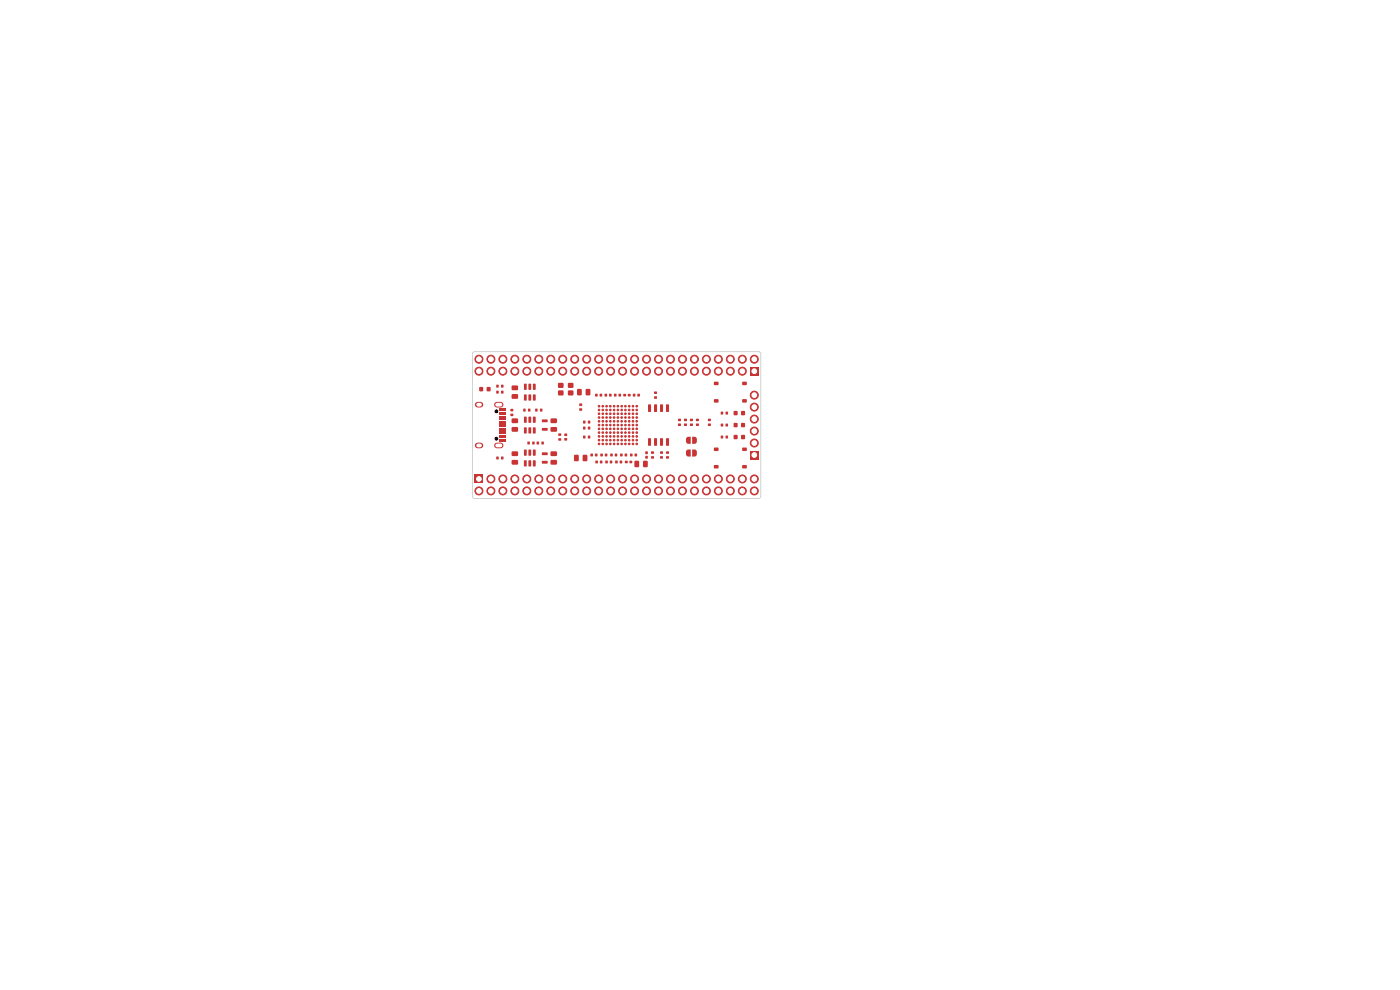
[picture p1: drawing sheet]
<svg xmlns="http://www.w3.org/2000/svg" width="297mm" height="210mm" viewBox="0 0 297 210" stroke-linecap="round" stroke-linejoin="round" font-family="sans-serif">
<g fill="#c83434">
<path d="M114.9 93.7h.4v.6h-.4z"/>
<path d="M113.9 93.7h.4v.6h-.4z"/>
<path d="M129.5 96.3h.5v.5h-.5z"/>
<path d="M130.4 96.3h.5v.5h-.5z"/>
<path d="M141.3 96.8h.6v.5h-.6z"/>
<path d="M141.3 95.8h.6v.4h-.6z"/>
<path d="M138.1 96.8h.6v.5h-.6z"/>
<path d="M138.1 95.8h.6v.4h-.6z"/>
<path d="M140.1 96.8h.5v.5h-.5z"/>
<path d="M140.1 95.8h.5v.4h-.5z"/>
<path d="M105.9 86.7h1.3v.6h-1.3z"/>
<path d="M105.9 87.5h1.3v.6h-1.3z"/>
<path d="M105.9 88.8h1.3v.3h-1.3z"/>
<path d="M105.9 89.8h1.3v.3h-1.3z"/>
<path d="M105.9 90.3h1.3v.3h-1.3z"/>
<path d="M105.9 91.3h1.3v.3h-1.3z"/>
<path d="M105.9 92.3h1.3v.6h-1.3z"/>
<path d="M105.9 93.1h1.3v.6h-1.3z"/>
<path d="M105.9 91.8h1.3v.3h-1.3z"/>
<path d="M105.9 90.8h1.3v.3h-1.3z"/>
<path d="M105.9 89.3h1.3v.3h-1.3z"/>
<path d="M105.9 88.3h1.3v.3h-1.3z"/>
</g>
<path d="M101.3 85.8h.6M101.3 94.5h.6M105.4 85.8h.8M105.4 94.5h.8" fill="none" stroke="#c83434" stroke-width="1.2"/>
<g fill="#c83434">
<path d="M108.6 97.6h1.2l.1 .2v.6l-.2 .2h-1l-.2-.3z"/>
<path d="M108.6 95.8l1.2-.1 .1 .3v.6l-.2 .2-1-.1-.2-.2z"/>
<path d="M128.4 97.7h.5v.6h-.5z"/>
<path d="M129.4 97.7h.5v.6h-.5z"/>
<path d="M112.9 93.7h.5v.6h-.5z"/>
<path d="M111.9 93.7h.5v.6h-.5z"/>
<path d="M146.4 89.9h.6v.4h-.6z"/>
<path d="M146.4 88.8h.6v.5h-.6z"/>
<path d="M137.5 93h.6l-.1 1.6-.5-.1z"/>
<path d="M138.8 93h.6l-.1 1.6-.5-.1z"/>
<path d="M140.1 93h.5v1.6l-.6-.1z"/>
<path d="M141.3 93h.6l-.1 1.6-.5-.1z"/>
<path d="M141.3 85.8l.6 .1-.1 1.5-.5-.1z"/>
<path d="M140.1 85.8l.5 .1v1.5l-.6-.1z"/>
<path d="M138.8 85.8l.6 .1-.1 1.5-.5-.1z"/>
<path d="M137.5 85.8l.6 .1-.1 1.5-.5-.1z"/>
<path d="M150.2 89.9h.6v.4h-.6z"/>
<path d="M150.2 88.8h.6v.5h-.6z"/>
<path d="M116.9 88.8h1.1l.2 .2v.6l-.3 .2h-1l-.1-.3z"/>
<path d="M116.9 90.6h1.1l.2 .2v.6l-.3 .2h-1l-.1-.3z"/>
<path d="M126.3 83.6h.5v.5h-.5z"/>
<path d="M127.2 83.6h.5v.5h-.5z"/>
<path d="M133.7 96.3h.5v.5h-.5z"/>
<path d="M134.6 96.3h.5v.5h-.5z"/>
<path d="M134.7 97.8l.6-.1 .3 .2v1l-.2 .2h-.6l-.2-.1z"/>
<path d="M136.5 97.8l.7-.1 .2 .2v1l-.1 .2h-.6l-.3-.1z"/>
<path d="M143.9 89.9h.5v.4h-.5z"/>
<path d="M143.9 88.8h.5v.5h-.5z"/>
<path d="M108.3 87.8h.6v.4h-.6z"/>
<path d="M108.3 86.8h.6v.4h-.6z"/>
<path d="M111.2 83.7l.5 .1v1.2l-.5-.1z"/>
<path d="M112.1 83.7l.6 .1-.1 1.2-.5-.1z"/>
<path d="M113.1 83.7l.5 .1v1.2l-.5-.1z"/>
<path d="M113.1 81.4l.5 .1v1.2l-.5-.1z"/>
<path d="M112.1 81.4l.6 .1-.1 1.2-.5-.1z"/>
<path d="M111.2 81.4l.5 .1v1.2l-.5-.1z"/>
<path d="M152.9 89.9h.5v.6h-.5z"/>
<path d="M153.9 89.9h.5v.6h-.5z"/>
<path d="M132.3 83.6h.5v.5h-.5z"/>
<path d="M133.2 83.6h.5v.5h-.5z"/>
<path d="M126.3 97.7h.5v.6h-.5z"/>
<path d="M127.3 97.7h.5v.6h-.5z"/>
<path d="M130.3 83.6h.5v.5h-.5z"/>
<path d="M131.2 83.6h.5v.5h-.5z"/>
<path d="M157.3 92.3h.7v.8h-.7z"/>
<path d="M155.7 92.3h.7v.8h-.7z"/>
<path d="M123.7 89.3h.5v.5h-.5z"/>
<path d="M124.7 89.3h.5v.5h-.5z"/>
<path d="M108.6 83.7l1.2-.1 .1 .2v.7l-.2 .1h-1l-.2-.2z"/>
<path d="M108.6 81.8h1.2l.1 .2v.6l-.2 .2h-1l-.2-.3z"/>
<path d="M147.7 89.9h.5v.4h-.5z"/>
<path d="M147.7 88.8h.5v.5h-.5z"/>
<path d="M145.7 92.8l.8-.1v1.5l-.7-.1-.2-.3-.1-.7z"/>
<path d="M146.8 92.7h.7l.3 .3v.7l-.3 .4-.7 .1z"/>
<path d="M145.7 95.5l.8-.1v1.5l-.7-.1-.2-.3-.1-.7z"/>
<path d="M146.8 95.4h.7l.3 .3v.7l-.3 .4-.7 .1z"/>
<path d="M131.6 96.3h.5v.5h-.5z"/>
<path d="M132.5 96.3h.5v.5h-.5z"/>
<path d="M118.5 93h.5v.5h-.5z"/>
<path d="M118.5 92h.5v.4h-.5z"/>
<path d="M101.7 82.1h.8v.9h-.8z"/>
<path d="M103.3 82.1h.7v.9h-.7z"/>
<path d="M128.3 83.6h.5v.5h-.5z"/>
<path d="M129.2 83.6h.5v.5h-.5z"/>
<path d="M118.4 82.9h1.1v.9h-1.1z"/>
<path d="M120.5 82.9h1.1v.9h-1.1z"/>
<path d="M120.5 81.3h1.1v.9h-1.1z"/>
<path d="M118.4 81.3h1.1v.9h-1.1z"/>
</g>
<g fill="#c83434" stroke="#c83434" stroke-width=".21">
<circle cx="127.1" cy="94.2" r=".17"/>
<circle cx="127.1" cy="93.4" r=".18"/>
<circle cx="127.1" cy="92.6" r=".17"/>
<circle cx="127.1" cy="91.8" r=".17"/>
<circle cx="127.1" cy="91" r=".17"/>
<circle cx="127.1" cy="90.2" r=".17"/>
<circle cx="127.1" cy="89.4" r=".18"/>
<circle cx="127.1" cy="88.6" r=".17"/>
<circle cx="127.1" cy="87.8" r=".17"/>
<circle cx="127.1" cy="87" r=".17"/>
<circle cx="127.1" cy="86.2" r=".17"/>
<circle cx="127.9" cy="94.2" r=".17"/>
<circle cx="127.9" cy="93.4" r=".18"/>
<circle cx="127.9" cy="92.6" r=".17"/>
<circle cx="127.9" cy="91.8" r=".17"/>
<circle cx="127.9" cy="91" r=".17"/>
<circle cx="127.9" cy="90.2" r=".17"/>
<circle cx="127.9" cy="89.4" r=".18"/>
<circle cx="127.9" cy="88.6" r=".17"/>
<circle cx="127.9" cy="87.8" r=".17"/>
<circle cx="127.9" cy="87" r=".17"/>
<circle cx="127.9" cy="86.2" r=".17"/>
<circle cx="128.7" cy="94.2" r=".17"/>
<circle cx="128.7" cy="93.4" r=".18"/>
<circle cx="128.7" cy="92.6" r=".17"/>
<circle cx="128.7" cy="91.8" r=".17"/>
<circle cx="128.7" cy="91" r=".17"/>
<circle cx="128.7" cy="90.2" r=".17"/>
<circle cx="128.7" cy="89.4" r=".18"/>
<circle cx="128.7" cy="88.6" r=".17"/>
<circle cx="128.7" cy="87.8" r=".17"/>
<circle cx="128.7" cy="87" r=".17"/>
<circle cx="128.7" cy="86.2" r=".17"/>
<circle cx="129.5" cy="94.2" r=".17"/>
<circle cx="129.5" cy="93.4" r=".18"/>
<circle cx="129.5" cy="92.6" r=".17"/>
<circle cx="129.5" cy="91.8" r=".17"/>
<circle cx="129.5" cy="91" r=".17"/>
<circle cx="129.5" cy="90.2" r=".17"/>
<circle cx="129.5" cy="89.4" r=".18"/>
<circle cx="129.5" cy="88.6" r=".17"/>
<circle cx="129.5" cy="87.8" r=".17"/>
<circle cx="129.5" cy="87" r=".17"/>
<circle cx="129.5" cy="86.2" r=".17"/>
<circle cx="130.3" cy="94.2" r=".18"/>
<circle cx="130.3" cy="93.4" r=".18"/>
<circle cx="130.3" cy="92.6" r=".18"/>
<circle cx="130.3" cy="91.8" r=".18"/>
<circle cx="130.3" cy="91" r=".18"/>
<circle cx="130.3" cy="90.2" r=".18"/>
<circle cx="130.3" cy="89.4" r=".18"/>
<circle cx="130.3" cy="88.6" r=".18"/>
<circle cx="130.3" cy="87.8" r=".18"/>
<circle cx="130.3" cy="87" r=".18"/>
<circle cx="130.3" cy="86.2" r=".18"/>
<circle cx="131.1" cy="94.2" r=".17"/>
<circle cx="131.1" cy="93.4" r=".18"/>
<circle cx="131.1" cy="92.6" r=".17"/>
<circle cx="131.1" cy="91.8" r=".17"/>
<circle cx="131.1" cy="91" r=".17"/>
<circle cx="131.1" cy="90.2" r=".17"/>
<circle cx="131.1" cy="89.4" r=".18"/>
<circle cx="131.1" cy="88.6" r=".17"/>
<circle cx="131.1" cy="87.8" r=".17"/>
<circle cx="131.1" cy="87" r=".17"/>
<circle cx="131.1" cy="86.2" r=".17"/>
<circle cx="131.9" cy="94.2" r=".17"/>
<circle cx="131.9" cy="93.4" r=".18"/>
<circle cx="131.9" cy="92.6" r=".17"/>
<circle cx="131.9" cy="91.8" r=".17"/>
<circle cx="131.9" cy="91" r=".17"/>
<circle cx="131.9" cy="90.2" r=".17"/>
<circle cx="131.9" cy="89.4" r=".18"/>
<circle cx="131.9" cy="88.6" r=".17"/>
<circle cx="131.9" cy="87.8" r=".17"/>
<circle cx="131.9" cy="87" r=".17"/>
<circle cx="131.9" cy="86.2" r=".17"/>
<circle cx="132.7" cy="94.2" r=".17"/>
<circle cx="132.7" cy="93.4" r=".18"/>
<circle cx="132.7" cy="92.6" r=".17"/>
<circle cx="132.7" cy="91.8" r=".17"/>
<circle cx="132.7" cy="91" r=".17"/>
<circle cx="132.7" cy="90.2" r=".17"/>
<circle cx="132.7" cy="89.4" r=".18"/>
<circle cx="132.7" cy="88.6" r=".17"/>
<circle cx="132.7" cy="87.8" r=".17"/>
<circle cx="132.7" cy="87" r=".17"/>
<circle cx="132.7" cy="86.2" r=".17"/>
<circle cx="133.5" cy="94.2" r=".17"/>
<circle cx="133.5" cy="93.4" r=".18"/>
<circle cx="133.5" cy="92.6" r=".17"/>
<circle cx="133.5" cy="91.8" r=".17"/>
<circle cx="133.5" cy="91" r=".17"/>
<circle cx="133.5" cy="90.2" r=".17"/>
<circle cx="133.5" cy="89.4" r=".18"/>
<circle cx="133.5" cy="88.6" r=".17"/>
<circle cx="133.5" cy="87.8" r=".17"/>
<circle cx="133.5" cy="87" r=".17"/>
<circle cx="133.5" cy="86.2" r=".17"/>
<circle cx="134.3" cy="94.2" r=".18"/>
<circle cx="134.3" cy="93.4" r=".18"/>
<circle cx="134.3" cy="92.6" r=".18"/>
<circle cx="134.3" cy="91.8" r=".18"/>
<circle cx="134.3" cy="91" r=".18"/>
<circle cx="134.3" cy="90.2" r=".18"/>
<circle cx="134.3" cy="89.4" r=".18"/>
<circle cx="134.3" cy="88.6" r=".18"/>
<circle cx="134.3" cy="87.8" r=".18"/>
<circle cx="134.3" cy="87" r=".18"/>
<circle cx="134.3" cy="86.2" r=".18"/>
<circle cx="135.1" cy="94.2" r=".17"/>
<circle cx="135.1" cy="93.4" r=".18"/>
<circle cx="135.1" cy="92.6" r=".17"/>
<circle cx="135.1" cy="91.8" r=".17"/>
<circle cx="135.1" cy="91" r=".17"/>
<circle cx="135.1" cy="90.2" r=".17"/>
<circle cx="135.1" cy="89.4" r=".18"/>
<circle cx="135.1" cy="88.6" r=".17"/>
<circle cx="135.1" cy="87.8" r=".17"/>
<circle cx="135.1" cy="87" r=".17"/>
<circle cx="135.1" cy="86.2" r=".17"/>
</g>
<g fill="#c83434">
<path d="M145.1 89.9h.6v.4h-.6z"/>
<path d="M145.1 88.8h.6v.5h-.6z"/>
<path d="M127.4 96.3h.5v.5h-.5z"/>
<path d="M128.3 96.3h.5v.5h-.5z"/>
<path d="M122.9 86.6h.6v.5h-.6z"/>
<path d="M122.9 85.6h.6v.5h-.6z"/>
<path d="M157.3 87.2h.7v.8h-.7z"/>
<path d="M155.7 87.2h.7v.8h-.7z"/>
<path d="M125.3 96.3h.5v.5h-.5z"/>
<path d="M126.2 96.3h.5v.5h-.5z"/>
<path d="M122.5 82.6l.7-.1 .2 .1v1l-.1 .3h-.6l-.3-.2z"/>
<path d="M124.3 82.6l.7-.1 .2 .1v1l-.1 .3h-.6l-.3-.2z"/>
<path d="M119.7 93h.6v.4h-.6z"/>
<path d="M119.7 92h.6v.5h-.6z"/>
<path d="M111.2 90.7h.5v1.3l-.5-.1z"/>
<path d="M112.1 90.7h.6l-.1 1.3-.5-.1z"/>
<path d="M113.1 90.7h.5v1.3l-.5-.1z"/>
<path d="M113.1 88.4l.5 .1v1.2l-.5-.1z"/>
<path d="M112.1 88.4l.6 .1-.1 1.2-.5-.1z"/>
<path d="M111.2 88.4l.5 .1v1.2l-.5-.1z"/>
<path d="M114.6 86.7h.4v.6h-.4z"/>
<path d="M113.6 86.7h.4v.6h-.4z"/>
<path d="M111.2 97.7h.5v1.2h-.5z"/>
<path d="M112.1 97.7h.6l-.1 1.2h-.5z"/>
<path d="M113.1 97.7h.5v1.2h-.5z"/>
<path d="M113.1 95.4h.5v1.3l-.5-.1z"/>
<path d="M112.1 95.4h.6l-.1 1.3-.5-.1z"/>
<path d="M111.2 95.4h.5v1.3l-.5-.1z"/>
<path d="M123.7 90.5h.5v.6h-.5z"/>
<path d="M124.7 90.5h.5v.6h-.5z"/>
<path d="M132.6 97.8h.5v.4h-.5z"/>
<path d="M133.6 97.8h.5v.4h-.5z"/>
<path d="M134.3 83.6h.5v.5h-.5z"/>
<path d="M135.2 83.6h.5v.5h-.5z"/>
<path d="M123.7 92.4h.5v.6h-.5z"/>
<path d="M124.7 92.4h.5v.6h-.5z"/>
<path d="M157.5 84.7h.9v.7h-.9z"/>
<path d="M151.5 84.7h.9v.7h-.9z"/>
<path d="M157.5 81h.9v.7h-.9z"/>
<path d="M151.5 81h.9v.7h-.9z"/>
<path d="M105.3 82.9h.5v.6h-.5z"/>
<path d="M106.3 82.9h.5v.6h-.5z"/>
<path d="M121.8 96.5h.7l.3 .1v1l-.2 .2-.6 .1-.2-.2z"/>
<path d="M123.7 96.5h.7l.2 .1v1l-.1 .2-.7 .1-.2-.2z"/>
<path d="M105.3 81.6h.5v.6h-.5z"/>
<path d="M106.3 81.6h.5v.6h-.5z"/>
<path d="M151.5 95h.9v.6h-.9z"/>
<path d="M157.5 95h.9v.6h-.9z"/>
<path d="M151.5 98.7h.9v.6h-.9z"/>
<path d="M157.5 98.7h.9v.6h-.9z"/>
<path d="M136.9 96.7h.5v.6h-.5z"/>
<path d="M136.9 95.8h.5v.5h-.5z"/>
<path d="M108.6 88.8h1.2l.1 .2v.6l-.2 .2h-1l-.2-.3z"/>
<path d="M108.6 90.6h1.2l.1 .2v.6l-.2 .2h-1l-.2-.3z"/>
<path d="M152.9 92.4h.5v.6h-.5z"/>
<path d="M153.9 92.4h.5v.6h-.5z"/>
<path d="M138.8 84.1h.5v.5h-.5z"/>
<path d="M138.8 83.1h.5v.4h-.5z"/>
<path d="M115 90.8h1.1l.1 .5-1.2 .1z"/>
<path d="M115 89h1.1l.1 .5-1.2 .1z"/>
<path d="M105.3 96.9h.5v.5h-.5z"/>
<path d="M106.3 96.9h.5v.5h-.5z"/>
<path d="M130.5 97.7h.5v.6h-.5z"/>
<path d="M131.5 97.7h.5v.6h-.5z"/>
<path d="M115 97.8h1.1l.1 .5h-1.2z"/>
<path d="M115 96h1.1l.1 .5h-1.2z"/>
<path d="M112 86.7h.5v.6h-.5z"/>
<path d="M111 86.7h.5v.6h-.5z"/>
<path d="M152.9 87.3h.5v.6h-.5z"/>
<path d="M153.9 87.3h.5v.6h-.5z"/>
<path d="M116.9 95.8l1.1-.1 .2 .3v.6l-.3 .2-1-.1-.1-.2z"/>
<path d="M116.9 97.6h1.1l.2 .2v.6l-.3 .2h-1l-.1-.3z"/>
<path d="M157.3 89.8h.7v.8h-.7z"/>
<path d="M155.7 89.8h.7v.8h-.7z"/>
<path d="M159.2 77.9h1.7v1.7h-1.7z"/>
</g>
<g fill="#c83434" stroke="#c83434" stroke-width=".21">
<circle cx="160" cy="76.2" r=".85"/>
<circle cx="157.5" cy="78.7" r=".85"/>
<circle cx="157.5" cy="76.2" r=".85"/>
<circle cx="154.9" cy="78.7" r=".85"/>
<circle cx="154.9" cy="76.2" r=".85"/>
<circle cx="152.4" cy="78.7" r=".85"/>
<circle cx="152.4" cy="76.2" r=".85"/>
<circle cx="149.9" cy="78.7" r=".85"/>
<circle cx="149.9" cy="76.2" r=".85"/>
<circle cx="147.3" cy="78.7" r=".85"/>
<circle cx="147.3" cy="76.2" r=".85"/>
<circle cx="144.8" cy="78.7" r=".85"/>
<circle cx="144.8" cy="76.2" r=".85"/>
<circle cx="142.2" cy="78.7" r=".85"/>
<circle cx="142.2" cy="76.2" r=".85"/>
<circle cx="139.7" cy="78.7" r=".85"/>
<circle cx="139.7" cy="76.2" r=".85"/>
<circle cx="137.2" cy="78.7" r=".85"/>
<circle cx="137.2" cy="76.2" r=".85"/>
<circle cx="134.6" cy="78.7" r=".85"/>
<circle cx="134.6" cy="76.2" r=".85"/>
<circle cx="132.1" cy="78.7" r=".85"/>
<circle cx="132.1" cy="76.2" r=".85"/>
<circle cx="129.5" cy="78.7" r=".85"/>
<circle cx="129.5" cy="76.2" r=".85"/>
<circle cx="127" cy="78.7" r=".85"/>
<circle cx="127" cy="76.2" r=".85"/>
<circle cx="124.5" cy="78.7" r=".85"/>
<circle cx="124.5" cy="76.2" r=".85"/>
<circle cx="121.9" cy="78.7" r=".85"/>
<circle cx="121.9" cy="76.2" r=".85"/>
<circle cx="119.4" cy="78.7" r=".85"/>
<circle cx="119.4" cy="76.2" r=".85"/>
<circle cx="116.8" cy="78.7" r=".85"/>
<circle cx="116.8" cy="76.2" r=".85"/>
<circle cx="114.3" cy="78.7" r=".85"/>
<circle cx="114.3" cy="76.2" r=".85"/>
<circle cx="111.8" cy="78.7" r=".85"/>
<circle cx="111.8" cy="76.2" r=".85"/>
<circle cx="109.2" cy="78.7" r=".85"/>
<circle cx="109.2" cy="76.2" r=".85"/>
<circle cx="106.7" cy="78.7" r=".85"/>
<circle cx="106.7" cy="76.2" r=".85"/>
<circle cx="104.1" cy="78.7" r=".85"/>
<circle cx="104.1" cy="76.2" r=".85"/>
<circle cx="101.6" cy="78.7" r=".85"/>
<circle cx="101.6" cy="76.2" r=".85"/>
</g>
<path d="M159.2 95.7h1.7v1.7h-1.7z" fill="#c83434"/>
<g fill="#c83434" stroke="#c83434" stroke-width=".21">
<circle cx="160" cy="94" r=".85"/>
<circle cx="160" cy="91.4" r=".85"/>
<circle cx="160" cy="88.9" r=".85"/>
<circle cx="160" cy="86.4" r=".85"/>
<circle cx="160" cy="83.8" r=".85"/>
</g>
<path d="M100.8 100.8h1.6v1.7h-1.6z" fill="#c83434"/>
<g fill="#c83434" stroke="#c83434" stroke-width=".21">
<circle cx="101.6" cy="104.1" r=".85"/>
<circle cx="104.1" cy="101.6" r=".85"/>
<circle cx="104.1" cy="104.1" r=".85"/>
<circle cx="106.7" cy="101.6" r=".85"/>
<circle cx="106.7" cy="104.1" r=".85"/>
<circle cx="109.2" cy="101.6" r=".85"/>
<circle cx="109.2" cy="104.1" r=".85"/>
<circle cx="111.8" cy="101.6" r=".85"/>
<circle cx="111.8" cy="104.1" r=".85"/>
<circle cx="114.3" cy="101.6" r=".85"/>
<circle cx="114.3" cy="104.1" r=".85"/>
<circle cx="116.8" cy="101.6" r=".85"/>
<circle cx="116.8" cy="104.1" r=".85"/>
<circle cx="119.4" cy="101.6" r=".85"/>
<circle cx="119.4" cy="104.1" r=".85"/>
<circle cx="121.9" cy="101.6" r=".85"/>
<circle cx="121.9" cy="104.1" r=".85"/>
<circle cx="124.5" cy="101.6" r=".85"/>
<circle cx="124.5" cy="104.1" r=".85"/>
<circle cx="127" cy="101.6" r=".85"/>
<circle cx="127" cy="104.1" r=".85"/>
<circle cx="129.5" cy="101.6" r=".85"/>
<circle cx="129.5" cy="104.1" r=".85"/>
<circle cx="132.1" cy="101.6" r=".85"/>
<circle cx="132.1" cy="104.1" r=".85"/>
<circle cx="134.6" cy="101.6" r=".85"/>
<circle cx="134.6" cy="104.1" r=".85"/>
<circle cx="137.2" cy="101.6" r=".85"/>
<circle cx="137.2" cy="104.1" r=".85"/>
<circle cx="139.7" cy="101.6" r=".85"/>
<circle cx="139.7" cy="104.1" r=".85"/>
<circle cx="142.2" cy="101.6" r=".85"/>
<circle cx="142.2" cy="104.1" r=".85"/>
<circle cx="144.8" cy="101.6" r=".85"/>
<circle cx="144.8" cy="104.1" r=".85"/>
<circle cx="147.3" cy="101.6" r=".85"/>
<circle cx="147.3" cy="104.1" r=".85"/>
<circle cx="149.9" cy="101.6" r=".85"/>
<circle cx="149.9" cy="104.1" r=".85"/>
<circle cx="152.4" cy="101.6" r=".85"/>
<circle cx="152.4" cy="104.1" r=".85"/>
<circle cx="154.9" cy="101.6" r=".85"/>
<circle cx="154.9" cy="104.1" r=".85"/>
<circle cx="157.5" cy="101.6" r=".85"/>
<circle cx="157.5" cy="104.1" r=".85"/>
<circle cx="160" cy="101.6" r=".85"/>
<circle cx="160" cy="104.1" r=".85"/>
</g>
<path d="M100.4 74.7l.3-.1h60.4l.3 .5-.1 30.4-.4 .3-60.4-.1-.3-.4v-30.2z" fill="none" stroke="#d0d2cd" stroke-width=".21"/>
<g fill="#000" stroke="#000" stroke-width=".21">
<circle cx="105.3" cy="87.3" r=".3"/>
<circle cx="105.3" cy="93.1" r=".3"/>
</g>
<path d="M101.4 85.8h.4M101.4 94.5h.4M105.5 85.8h.7M105.5 94.5h.7" fill="none" stroke="#fff" stroke-width=".8"/>
<g fill="#fff" stroke="#fff" stroke-width=".21">
<circle cx="160" cy="78.7" r=".5"/>
<circle cx="160" cy="76.2" r=".5"/>
<circle cx="157.5" cy="78.7" r=".5"/>
<circle cx="157.5" cy="76.2" r=".5"/>
<circle cx="154.9" cy="78.7" r=".5"/>
<circle cx="154.9" cy="76.2" r=".5"/>
<circle cx="152.4" cy="78.7" r=".5"/>
<circle cx="152.4" cy="76.2" r=".5"/>
<circle cx="149.9" cy="78.7" r=".5"/>
<circle cx="149.9" cy="76.2" r=".5"/>
<circle cx="147.3" cy="78.7" r=".5"/>
<circle cx="147.3" cy="76.2" r=".5"/>
<circle cx="144.8" cy="78.7" r=".5"/>
<circle cx="144.8" cy="76.2" r=".5"/>
<circle cx="142.2" cy="78.7" r=".5"/>
<circle cx="142.2" cy="76.2" r=".5"/>
<circle cx="139.7" cy="78.7" r=".5"/>
<circle cx="139.7" cy="76.2" r=".5"/>
<circle cx="137.2" cy="78.7" r=".5"/>
<circle cx="137.2" cy="76.2" r=".5"/>
<circle cx="134.6" cy="78.7" r=".5"/>
<circle cx="134.6" cy="76.2" r=".5"/>
<circle cx="132.1" cy="78.7" r=".5"/>
<circle cx="132.1" cy="76.2" r=".5"/>
<circle cx="129.5" cy="78.7" r=".5"/>
<circle cx="129.5" cy="76.2" r=".5"/>
<circle cx="127" cy="78.7" r=".5"/>
<circle cx="127" cy="76.2" r=".5"/>
<circle cx="124.5" cy="78.7" r=".5"/>
<circle cx="124.5" cy="76.2" r=".5"/>
<circle cx="121.9" cy="78.7" r=".5"/>
<circle cx="121.9" cy="76.2" r=".5"/>
<circle cx="119.4" cy="78.7" r=".5"/>
<circle cx="119.4" cy="76.2" r=".5"/>
<circle cx="116.8" cy="78.7" r=".5"/>
<circle cx="116.8" cy="76.2" r=".5"/>
<circle cx="114.3" cy="78.7" r=".5"/>
<circle cx="114.3" cy="76.2" r=".5"/>
<circle cx="111.8" cy="78.7" r=".5"/>
<circle cx="111.8" cy="76.2" r=".5"/>
<circle cx="109.2" cy="78.7" r=".5"/>
<circle cx="109.2" cy="76.2" r=".5"/>
<circle cx="106.7" cy="78.7" r=".5"/>
<circle cx="106.7" cy="76.2" r=".5"/>
<circle cx="104.1" cy="78.7" r=".5"/>
<circle cx="104.1" cy="76.2" r=".5"/>
<circle cx="101.6" cy="78.7" r=".5"/>
<circle cx="101.6" cy="76.2" r=".5"/>
<circle cx="160" cy="96.5" r=".5"/>
<circle cx="160" cy="94" r=".5"/>
<circle cx="160" cy="91.4" r=".5"/>
<circle cx="160" cy="88.9" r=".5"/>
<circle cx="160" cy="86.4" r=".5"/>
<circle cx="160" cy="83.8" r=".5"/>
<circle cx="101.6" cy="101.6" r=".5"/>
<circle cx="101.6" cy="104.1" r=".5"/>
<circle cx="104.1" cy="101.6" r=".5"/>
<circle cx="104.1" cy="104.1" r=".5"/>
<circle cx="106.7" cy="101.6" r=".5"/>
<circle cx="106.7" cy="104.1" r=".5"/>
<circle cx="109.2" cy="101.6" r=".5"/>
<circle cx="109.2" cy="104.1" r=".5"/>
<circle cx="111.8" cy="101.6" r=".5"/>
<circle cx="111.8" cy="104.1" r=".5"/>
<circle cx="114.3" cy="101.6" r=".5"/>
<circle cx="114.3" cy="104.1" r=".5"/>
<circle cx="116.8" cy="101.6" r=".5"/>
<circle cx="116.8" cy="104.1" r=".5"/>
<circle cx="119.4" cy="101.6" r=".5"/>
<circle cx="119.4" cy="104.1" r=".5"/>
<circle cx="121.9" cy="101.6" r=".5"/>
<circle cx="121.9" cy="104.1" r=".5"/>
<circle cx="124.5" cy="101.6" r=".5"/>
<circle cx="124.5" cy="104.1" r=".5"/>
<circle cx="127" cy="101.6" r=".5"/>
<circle cx="127" cy="104.1" r=".5"/>
<circle cx="129.5" cy="101.6" r=".5"/>
<circle cx="129.5" cy="104.1" r=".5"/>
<circle cx="132.1" cy="101.6" r=".5"/>
<circle cx="132.1" cy="104.1" r=".5"/>
<circle cx="134.6" cy="101.6" r=".5"/>
<circle cx="134.6" cy="104.1" r=".5"/>
<circle cx="137.2" cy="101.6" r=".5"/>
<circle cx="137.2" cy="104.1" r=".5"/>
<circle cx="139.7" cy="101.6" r=".5"/>
<circle cx="139.7" cy="104.1" r=".5"/>
<circle cx="142.2" cy="101.6" r=".5"/>
<circle cx="142.2" cy="104.1" r=".5"/>
<circle cx="144.8" cy="101.6" r=".5"/>
<circle cx="144.8" cy="104.1" r=".5"/>
<circle cx="147.3" cy="101.6" r=".5"/>
<circle cx="147.3" cy="104.1" r=".5"/>
<circle cx="149.9" cy="101.6" r=".5"/>
<circle cx="149.9" cy="104.1" r=".5"/>
<circle cx="152.4" cy="101.6" r=".5"/>
<circle cx="152.4" cy="104.1" r=".5"/>
<circle cx="154.9" cy="101.6" r=".5"/>
<circle cx="154.9" cy="104.1" r=".5"/>
<circle cx="157.5" cy="101.6" r=".5"/>
<circle cx="157.5" cy="104.1" r=".5"/>
<circle cx="160" cy="101.6" r=".5"/>
<circle cx="160" cy="104.1" r=".5"/>
</g>
</svg>
